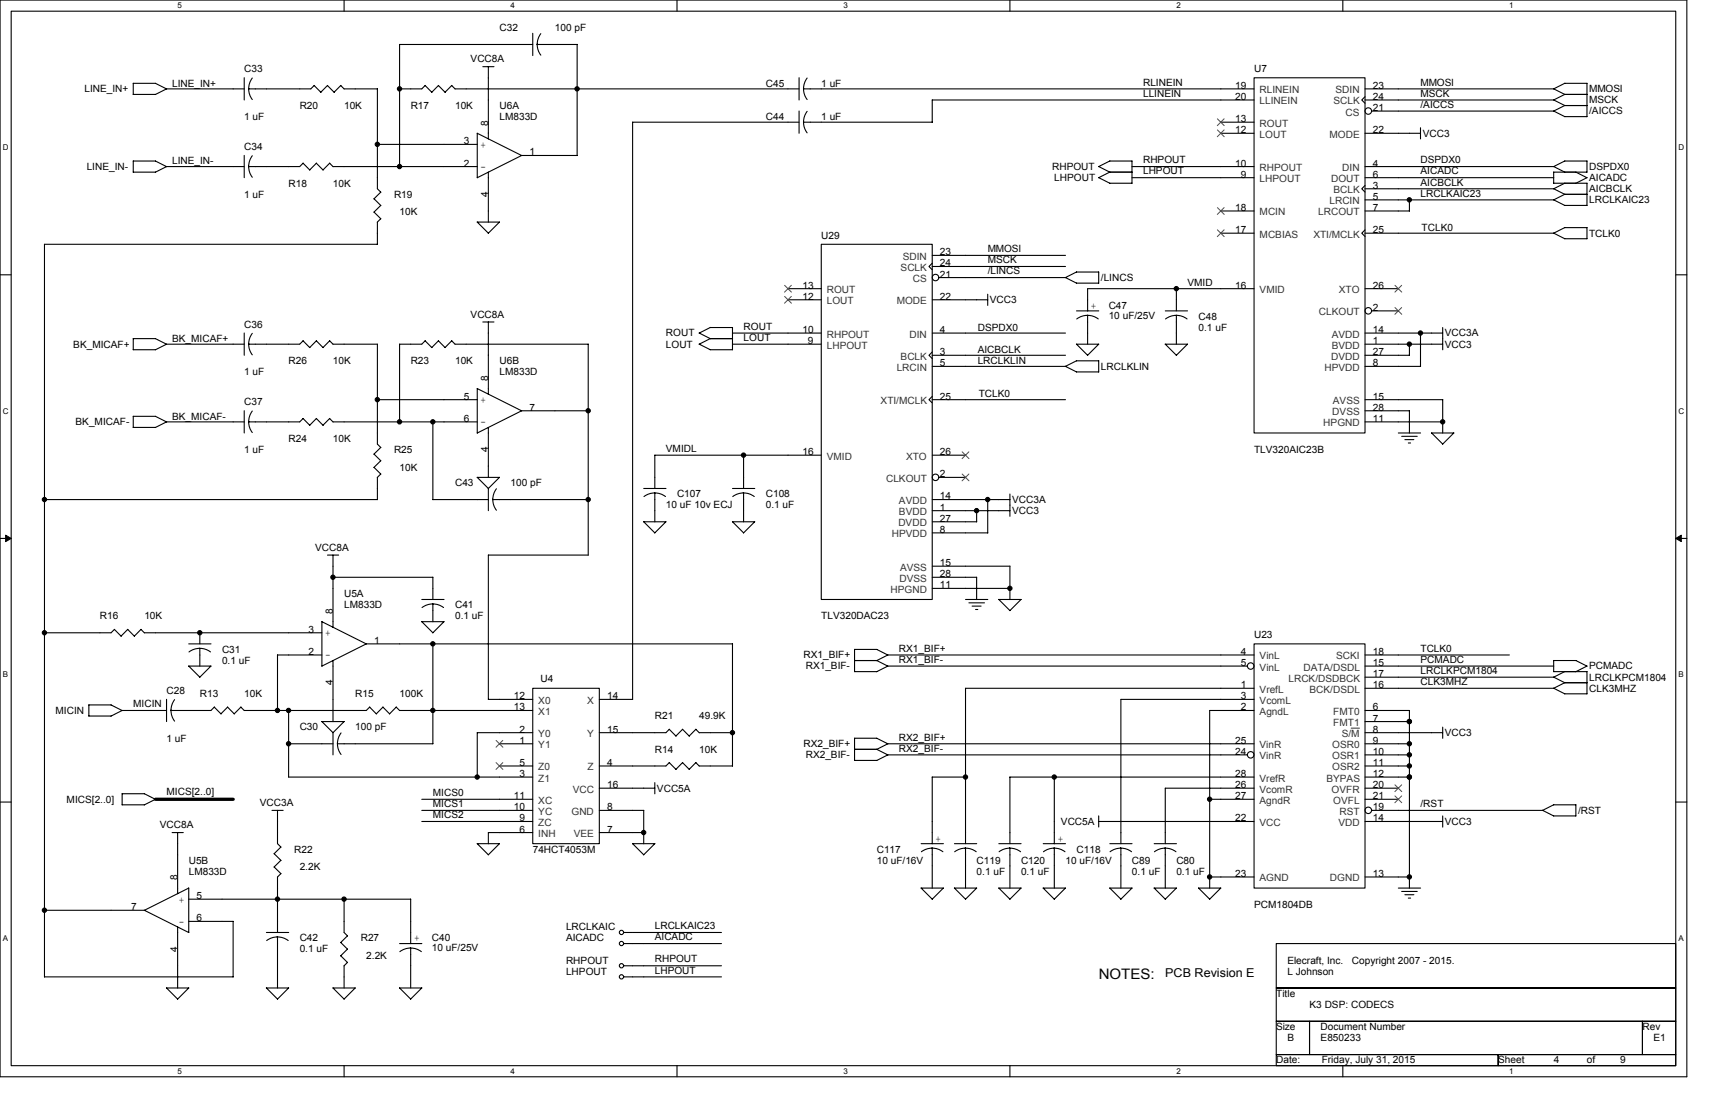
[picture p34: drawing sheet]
<svg xmlns="http://www.w3.org/2000/svg" width="432mm" height="279mm" viewBox="0 0 432 279" stroke-linecap="round" stroke-linejoin="round" font-family="sans-serif">
<defs><g id="words">
<text font-size="3.6" x="276.6" y="246.4">NOTES:</text>
<text font-size="3.1" x="293.4" y="245.9">PCB Revision E</text>
<g font-size="2.5">
<text x="125.8" y="7.9">C32</text>
<text x="139.7" y="7.9">100 pF</text>
<text x="118.5" y="15.7">VCC8A</text>
<text x="21.3" y="23.2">LINE_IN+</text>
<text x="43.3" y="21.8">LINE_IN+</text>
<text x="61.5" y="18.2">C33</text>
<text x="192.8" y="21.8">C45</text>
<text x="206.8" y="21.8">1 uF</text>
<text x="287.8" y="21.5">RLINEIN</text>
<text x="311" y="22.4">19</text>
<text x="315.7" y="18.2">U7</text>
<text x="345.6" y="22.4">23</text>
<text x="357.7" y="21.5">MMOSI</text>
<text x="400.1" y="23.2">MMOSI</text>
<text x="75.5" y="27.4">R20</text>
<text x="86.6" y="27.4">10K</text>
<text x="103.4" y="27.4">R17</text>
<text x="114.6" y="27.4">10K</text>
<text x="125.8" y="27.4">U6A</text>
<text x="287.8" y="24.3">LLINEIN</text>
<text x="311" y="25.1">20</text>
<text x="345.6" y="25.1">24</text>
<text x="345.6" y="27.9">21</text>
<text x="357.7" y="24.3">MSCK</text>
<text x="357.7" y="27.1">/AICCS</text>
<text x="400.1" y="26">MSCK</text>
<text x="400.1" y="28.8">/AICCS</text>
<text x="61.5" y="30.2">1 uF</text>
<text x="122.9" y="31.6" transform="rotate(-90 122.9 31.6)">8</text>
<text x="125.8" y="30.2">LM833D</text>
<text x="192.8" y="30.2">C44</text>
<text x="206.8" y="30.2">1 uF</text>
<text x="311" y="33.5">12</text>
<text x="311" y="30.7">13</text>
<text x="345.6" y="33.5">22</text>
<text x="358.2" y="34.4">VCC3</text>
<text x="43.3" y="41.4">LINE_IN-</text>
<text x="61.5" y="37.7">C34</text>
<text x="116.8" y="36.3">3</text>
<text x="116.8" y="41.9">2</text>
<text x="121" y="37.2">+</text>
<text x="133.3" y="39.1">1</text>
<text x="287.8" y="41.1">RHPOUT</text>
<text x="311" y="41.9">10</text>
<text x="345.6" y="41.9">4</text>
<text x="357.7" y="41.1">DSPDX0</text>
<text x="21.8" y="42.8">LINE_IN-</text>
<text x="72.7" y="47">R18</text>
<text x="83.8" y="47">10K</text>
<text x="121" y="42.8">-</text>
<text x="264.9" y="42.8">RHPOUT</text>
<text x="265.5" y="45.6">LHPOUT</text>
<text x="287.8" y="43.9">LHPOUT</text>
<text x="312.4" y="44.7">9</text>
<text x="345.6" y="44.7">6</text>
<text x="345.6" y="47.5">3</text>
<text x="357.7" y="43.9">AICADC</text>
<text x="357.7" y="46.7">AICBCLK</text>
<text x="400.1" y="42.8">DSPDX0</text>
<text x="400.1" y="45.6">AICADC</text>
<text x="61.5" y="49.8">1 uF</text>
<text x="99.2" y="49.8">R19</text>
<text x="122.9" y="49.6" transform="rotate(-90 122.9 49.6)">4</text>
<text x="311" y="53.1">18</text>
<text x="345.6" y="50.3">5</text>
<text x="345.6" y="53.1">7</text>
<text x="357.7" y="49.5">LRCLKAIC23</text>
<text x="400.1" y="48.4">AICBCLK</text>
<text x="400.1" y="51.2">LRCLKAIC23</text>
<text x="100.6" y="54.2">10K</text>
<text x="311" y="58.7">17</text>
<text x="345.6" y="58.7">25</text>
<text x="357.9" y="58.1">TCLK0</text>
<text x="400.1" y="59.5">TCLK0</text>
<text x="206.8" y="60.1">U29</text>
<text x="236.7" y="64.3">23</text>
<text x="248.7" y="63.5">MMOSI</text>
<text x="236.7" y="67.1">24</text>
<text x="236.7" y="69.8">21</text>
<text x="248.7" y="66.3">MSCK</text>
<text x="248.7" y="69">/LINCS</text>
<text x="277.2" y="70.7">/LINCS</text>
<text x="202" y="75.4">12</text>
<text x="202" y="72.6">13</text>
<text x="236.7" y="75.4">22</text>
<text x="249.2" y="76.3">VCC3</text>
<text x="274.7" y="77.7">+</text>
<text x="279.1" y="77.7">C47</text>
<text x="299" y="72.1">VMID</text>
<text x="311" y="72.6">16</text>
<text x="345.6" y="72.6">26</text>
<text x="61.5" y="82.4">C36</text>
<text x="118.5" y="79.9">VCC8A</text>
<text x="187.2" y="83">ROUT</text>
<text x="202" y="83.8">10</text>
<text x="236.7" y="83.8">4</text>
<text x="246.2" y="83.3">DSPDX0</text>
<text x="279.1" y="80.2">10 uF/25V</text>
<text x="301.8" y="80.5">C48</text>
<text x="301.8" y="83.3">0.1 uF</text>
<text x="345.6" y="78.2">2</text>
<text x="345.6" y="83.8">14</text>
<text x="18.5" y="87.5">BK_MICAF+</text>
<text x="43.3" y="86.1">BK_MICAF+</text>
<text x="167.7" y="87.5">LOUT</text>
<text x="167.7" y="84.7">ROUT</text>
<text x="187.2" y="85.8">LOUT</text>
<text x="203.4" y="86.6">9</text>
<text x="236.7" y="89.4">3</text>
<text x="246.2" y="88.9">AICBCLK</text>
<text x="345.6" y="86.6">1</text>
<text x="345.6" y="89.4">27</text>
<text x="363.8" y="87.5">VCC3</text>
<text x="363.8" y="84.7">VCC3A</text>
<text x="61.5" y="94.5">1 uF</text>
<text x="72.7" y="91.7">R26</text>
<text x="83.8" y="91.7">10K</text>
<text x="103.4" y="91.7">R23</text>
<text x="114.6" y="91.7">10K</text>
<text x="122.9" y="95.9" transform="rotate(-90 122.9 95.9)">8</text>
<text x="125.8" y="91.7">U6B</text>
<text x="125.8" y="94.5">LM833D</text>
<text x="236.7" y="92.2">5</text>
<text x="246.2" y="91.7">LRCLKLIN</text>
<text x="277.2" y="93.1">LRCLKLIN</text>
<text x="345.6" y="92.2">8</text>
<text x="116.8" y="100.6">5</text>
<text x="121" y="101.5">+</text>
<text x="236.7" y="100.6">25</text>
<text x="246.4" y="100.1">TCLK0</text>
<text x="345.6" y="100.6">15</text>
<text x="19" y="107">BK_MICAF-</text>
<text x="43.3" y="105.6">BK_MICAF-</text>
<text x="61.5" y="102">C37</text>
<text x="116.8" y="106.2">6</text>
<text x="121" y="107.1">-</text>
<text x="133.3" y="103.4">7</text>
<text x="345.6" y="106.2">11</text>
<text x="345.6" y="103.4">28</text>
<text x="72.7" y="111.2">R24</text>
<text x="83.8" y="111.2">10K</text>
<text x="122.9" y="113.9" transform="rotate(-90 122.9 113.9)">4</text>
<text x="167.7" y="113.7">VMIDL</text>
<text x="61.5" y="114">1 uF</text>
<text x="99.2" y="114">R25</text>
<text x="100.6" y="118.5">10K</text>
<text x="202" y="114.6">16</text>
<text x="236.7" y="114.6">26</text>
<text x="315.7" y="114">TLV320AIC23B</text>
<text x="114.6" y="122.4">C43</text>
<text x="128.5" y="122.4">100 pF</text>
<text x="170.5" y="125.2">C107</text>
<text x="192.8" y="125.2">C108</text>
<text x="236.7" y="120.1">2</text>
<text x="236.7" y="125.7">14</text>
<text x="167.7" y="128">10 uF 10v ECJ</text>
<text x="192.8" y="128">0.1 uF</text>
<text x="236.7" y="128.5">1</text>
<text x="236.7" y="131.3">27</text>
<text x="254.8" y="126.6">VCC3A</text>
<text x="254.8" y="129.4">VCC3</text>
<text x="236.7" y="134.1">8</text>
<text x="79.4" y="138.6">VCC8A</text>
<text x="236.7" y="142.5">15</text>
<text x="236.7" y="148.1">11</text>
<text x="236.7" y="145.3">28</text>
<text x="25.2" y="155.9">R16</text>
<text x="36.3" y="155.9">10K</text>
<text x="83.8" y="154.5" transform="rotate(-90 83.8 154.5)">8</text>
<text x="86.6" y="150.3">U5A</text>
<text x="86.6" y="153.1">LM833D</text>
<text x="114.6" y="153.1">C41</text>
<text x="114.6" y="155.9">0.1 uF</text>
<text x="206.8" y="155.9">TLV320DAC23</text>
<text x="77.7" y="159.3">3</text>
<text x="81.9" y="160.1">+</text>
<text x="315.7" y="160.7">U23</text>
<text x="55.9" y="164.3">C31</text>
<text x="55.9" y="167.1">0.1 uF</text>
<text x="77.7" y="164.8">2</text>
<text x="81.9" y="165.7">-</text>
<text x="94.2" y="162.1">1</text>
<text x="202.3" y="165.7">RX1_BIF+</text>
<text x="226.3" y="164">RX1_BIF+</text>
<text x="226.3" y="166.8">RX1_BIF-</text>
<text x="312.4" y="164.8">4</text>
<text x="312.4" y="167.6">5</text>
<text x="345.6" y="167.6">15</text>
<text x="345.6" y="164.8">18</text>
<text x="357.7" y="166.8">PCMADC</text>
<text x="357.7" y="164">TCLK0</text>
<text x="83.8" y="172.5" transform="rotate(-90 83.8 172.5)">4</text>
<text x="136.1" y="171.6">U4</text>
<text x="202.9" y="168.5">RX1_BIF-</text>
<text x="312.4" y="173.2">1</text>
<text x="345.6" y="173.2">16</text>
<text x="345.6" y="170.4">17</text>
<text x="357.7" y="169.6">LRCLKPCM1804</text>
<text x="357.7" y="172.4">CLK3MHZ</text>
<text x="400.1" y="171.3">LRCLKPCM1804</text>
<text x="400.1" y="168.5">PCMADC</text>
<text x="14" y="179.7">MICIN</text>
<text x="33.5" y="178">MICIN</text>
<text x="41.9" y="174.6">C28</text>
<text x="50.3" y="175.5">R13</text>
<text x="61.5" y="175.5">10K</text>
<text x="89.4" y="175.5">R15</text>
<text x="100.6" y="175.5">100K</text>
<text x="129.4" y="176">12</text>
<text x="129.4" y="178.8">13</text>
<text x="152.8" y="176">14</text>
<text x="312.4" y="178.8">2</text>
<text x="312.4" y="176">3</text>
<text x="345.6" y="178.8">6</text>
<text x="400.1" y="174.1">CLK3MHZ</text>
<text x="75.5" y="183.9">C30</text>
<text x="89.4" y="183.9">100 pF</text>
<text x="130.8" y="184.4">2</text>
<text x="152.8" y="184.4">15</text>
<text x="164.9" y="181.1">R21</text>
<text x="176" y="181.1">49.9K</text>
<text x="345.6" y="181.6">7</text>
<text x="345.6" y="184.4">8</text>
<text x="363.8" y="185.3">VCC3</text>
<text x="41.9" y="186.7">1 uF</text>
<text x="130.8" y="187.2">1</text>
<text x="164.9" y="189.5">R14</text>
<text x="176" y="189.5">10K</text>
<text x="202.3" y="188.1">RX2_BIF+</text>
<text x="202.9" y="190.9">RX2_BIF-</text>
<text x="226.3" y="186.4">RX2_BIF+</text>
<text x="226.3" y="189.2">RX2_BIF-</text>
<text x="311" y="190">24</text>
<text x="311" y="187.2">25</text>
<text x="345.6" y="187.2">9</text>
<text x="345.6" y="190">10</text>
<text x="130.8" y="195.6">3</text>
<text x="130.8" y="192.8">5</text>
<text x="152.8" y="192.8">4</text>
<text x="311" y="195.6">28</text>
<text x="345.6" y="192.8">11</text>
<text x="345.6" y="195.6">12</text>
<text x="16.8" y="202">MICS[2..0]</text>
<text x="41.9" y="200.1">MICS[2..0]</text>
<text x="65.4" y="202.9">VCC3A</text>
<text x="109" y="200.4">MICS0</text>
<text x="109" y="203.2">MICS1</text>
<text x="129.4" y="204">10</text>
<text x="129.4" y="201.2">11</text>
<text x="152.8" y="204">8</text>
<text x="152.8" y="198.4">16</text>
<text x="165.4" y="199.2">VCC5A</text>
<text x="311" y="198.4">26</text>
<text x="311" y="201.2">27</text>
<text x="345.6" y="204">19</text>
<text x="345.6" y="198.4">20</text>
<text x="345.6" y="201.2">21</text>
<text x="357.7" y="203.2">/RST</text>
<text x="40.3" y="208.5">VCC8A</text>
<text x="109" y="206">MICS2</text>
<text x="130.8" y="209.5">6</text>
<text x="130.8" y="206.8">9</text>
<text x="152.8" y="209.5">7</text>
<text x="267.1" y="207.6">VCC5A</text>
<text x="311" y="206.8">22</text>
<text x="345.6" y="206.8">14</text>
<text x="363.8" y="207.6">VCC3</text>
<text x="397.3" y="204.8">/RST</text>
<text x="74.1" y="214.6">R22</text>
<text x="134.1" y="214.6">74HCT4053M</text>
<text x="220.7" y="214.6">C117</text>
<text x="235.6" y="211.8">+</text>
<text x="266.3" y="211.8">+</text>
<text x="271" y="214.6">C118</text>
<text x="44.7" y="221.6" transform="rotate(-90 44.7 221.6)">8</text>
<text x="47.5" y="217.4">U5B</text>
<text x="47.5" y="220.2">LM833D</text>
<text x="75.5" y="219.1">2.2K</text>
<text x="220.7" y="217.4">10 uF/16V</text>
<text x="245.9" y="217.4">C119</text>
<text x="245.9" y="220.2">0.1 uF</text>
<text x="257.1" y="217.4">C120</text>
<text x="257.1" y="220.2">0.1 uF</text>
<text x="268.2" y="217.4">10 uF/16V</text>
<text x="285" y="217.4">C89</text>
<text x="285" y="220.2">0.1 uF</text>
<text x="296.2" y="217.4">C80</text>
<text x="296.2" y="220.2">0.1 uF</text>
<text x="311" y="220.7">23</text>
<text x="345.6" y="220.7">13</text>
<text x="45" y="227.2">+</text>
<text x="49.5" y="226.3">5</text>
<text x="33" y="229.1">7</text>
<text x="45" y="232.8">-</text>
<text x="49.5" y="231.9">6</text>
<text x="164.9" y="233.9">LRCLKAIC23</text>
<text x="315.7" y="228.6">PCM1804DB</text>
<text x="44.7" y="239.6" transform="rotate(-90 44.7 239.6)">4</text>
<text x="75.5" y="237">C42</text>
<text x="75.5" y="239.8">0.1 uF</text>
<text x="90.8" y="237">R27</text>
<text x="104.2" y="237">+</text>
<text x="108.7" y="237">C40</text>
<text x="108.7" y="239.5">10 uF/25V</text>
<text x="142.5" y="237">AICADC</text>
<text x="142.5" y="234.2">LRCLKAIC</text>
<text x="164.9" y="236.7">AICADC</text>
<text x="92.2" y="241.4">2.2K</text>
<text x="142.5" y="245.3">LHPOUT</text>
<text x="142.5" y="242.5">RHPOUT</text>
<text x="164.9" y="242.3">RHPOUT</text>
<text x="164.9" y="245.1">LHPOUT</text>
<text x="324.1" y="242.5">Elecraft, Inc.</text>
<text x="324.1" y="245.3">L Johnson</text>
<text x="340.4" y="242.5">Copyright 2007 - 2015.</text>
<text x="321.3" y="250.9">Title</text>
<text x="329.7" y="253.7">K3 DSP: CODECS</text>
<text x="321.3" y="259.3">Size</text>
<text x="324.1" y="262.1">B</text>
<text x="332.5" y="259.3">Document Number</text>
<text x="332.5" y="262.1">E850233</text>
<text x="413.5" y="259.3">Rev</text>
<text x="416.3" y="262.1">E1</text>
<text x="321.3" y="267.7">Date:</text>
<text x="332.8" y="267.7">Friday, July 31, 2015</text>
<text x="377.2" y="267.7">Sheet</text>
<text x="391.2" y="267.7">4</text>
<text x="399.6" y="267.7">of</text>
<text x="407.9" y="267.7">9</text>
</g>
<g font-size="2.5" fill="#333">
<text x="317.1" y="23.5">RLINEIN</text>
<text x="336.3" y="23.5">SDIN</text>
<text x="317.1" y="26.3">LLINEIN</text>
<text x="335.7" y="26.3">SCLK</text>
<text x="338.8" y="29.1">CS</text>
<text x="317.1" y="34.7">LOUT</text>
<text x="317.1" y="31.9">ROUT</text>
<text x="334.7" y="34.7">MODE</text>
<text x="317.1" y="45.8">LHPOUT</text>
<text x="317.1" y="43.1">RHPOUT</text>
<text x="335.1" y="45.8">DOUT</text>
<text x="337.9" y="43.1">DIN</text>
<text x="334.7" y="51.4">LRCIN</text>
<text x="335.7" y="48.6">BCLK</text>
<text x="317.1" y="54.2">MCIN</text>
<text x="317.1" y="59.8">MCBIAS</text>
<text x="330.7" y="59.8">XTI/MCLK</text>
<text x="331.9" y="54.2">LRCOUT</text>
<text x="227.3" y="65.4">SDIN</text>
<text x="226.8" y="68.2">SCLK</text>
<text x="229.8" y="71">CS</text>
<text x="208.2" y="76.6">LOUT</text>
<text x="208.2" y="73.8">ROUT</text>
<text x="225.8" y="76.6">MODE</text>
<text x="317.1" y="73.8">VMID</text>
<text x="337.1" y="73.8">XTO</text>
<text x="332.1" y="79.4">CLKOUT</text>
<text x="208.2" y="87.8">LHPOUT</text>
<text x="208.2" y="85">RHPOUT</text>
<text x="229" y="85">DIN</text>
<text x="335.3" y="87.8">BVDD</text>
<text x="335.3" y="85">AVDD</text>
<text x="225.8" y="93.3">LRCIN</text>
<text x="226.8" y="90.6">BCLK</text>
<text x="333.5" y="93.3">HPVDD</text>
<text x="335.2" y="90.6">DVDD</text>
<text x="221.7" y="101.7">XTI/MCLK</text>
<text x="335.6" y="101.7">AVSS</text>
<text x="333.2" y="107.3">HPGND</text>
<text x="335.4" y="104.5">DVSS</text>
<text x="208.2" y="115.7">VMID</text>
<text x="228.1" y="115.7">XTO</text>
<text x="223.1" y="121.3">CLKOUT</text>
<text x="226.3" y="129.7">BVDD</text>
<text x="226.3" y="126.9">AVDD</text>
<text x="224.5" y="135.3">HPVDD</text>
<text x="226.2" y="132.5">DVDD</text>
<text x="226.6" y="143.6">AVSS</text>
<text x="224.2" y="149.2">HPGND</text>
<text x="226.5" y="146.4">DVSS</text>
<text x="317.1" y="166">VinL</text>
<text x="336.4" y="166">SCKI</text>
<text x="317.1" y="168.8">VinL</text>
<text x="324.4" y="171.6">LRCK/DSDBCK</text>
<text x="328.2" y="168.8">DATA/DSDL</text>
<text x="135.5" y="177.2">X0</text>
<text x="135.5" y="180">X1</text>
<text x="147.8" y="177.2">X</text>
<text x="317.1" y="174.4">VrefL</text>
<text x="317.1" y="180">AgndL</text>
<text x="317.1" y="177.2">VcomL</text>
<text x="329.7" y="174.4">BCK/DSDL</text>
<text x="335.7" y="180">FMT0</text>
<text x="135.5" y="185.5">Y0</text>
<text x="147.9" y="185.5">Y</text>
<text x="335.7" y="182.8">FMT1</text>
<text x="337.8" y="185.5">S/M</text>
<text x="135.5" y="188.3">Y1</text>
<text x="317.1" y="191.1">VinR</text>
<text x="317.1" y="188.3">VinR</text>
<text x="335.4" y="188.3">OSR0</text>
<text x="335.4" y="191.1">OSR1</text>
<text x="135.5" y="196.7">Z1</text>
<text x="135.5" y="193.9">Z0</text>
<text x="148" y="193.9">Z</text>
<text x="317.1" y="196.7">VrefR</text>
<text x="334" y="196.7">BYPAS</text>
<text x="335.4" y="193.9">OSR2</text>
<text x="135.5" y="202.3">XC</text>
<text x="144.2" y="199.5">VCC</text>
<text x="317.1" y="199.5">VcomR</text>
<text x="317.1" y="202.3">AgndR</text>
<text x="335.3" y="199.5">OVFR</text>
<text x="335.7" y="202.3">OVFL</text>
<text x="135.5" y="207.9">ZC</text>
<text x="135.5" y="205.1">YC</text>
<text x="143.9" y="205.1">GND</text>
<text x="317.1" y="207.9">VCC</text>
<text x="337" y="207.9">VDD</text>
<text x="337.2" y="205.1">RST</text>
<text x="135.5" y="210.7">INH</text>
<text x="144.5" y="210.7">VEE</text>
<text x="317.1" y="221.9">AGND</text>
<text x="334.9" y="221.9">DGND</text>
</g>
<g font-size="2">
<text x="44.7" y="2.1">5</text>
<text x="128.5" y="2.1">4</text>
<text x="212.4" y="2.1">3</text>
<text x="296.2" y="2.1">2</text>
<text x="380" y="2.1">1</text>
<text x=".7" y="37.8">D</text>
<text x="422.6" y="37.8">D</text>
<text x=".7" y="104.1">C</text>
<text x="422.6" y="104.1">C</text>
<text x=".7" y="170.5">B</text>
<text x="422.6" y="170.5">B</text>
<text x=".7" y="236.9">A</text>
<text x="422.6" y="236.9">A</text>
<text x="44.7" y="270.3">5</text>
<text x="128.5" y="270.3">4</text>
<text x="212.4" y="270.3">3</text>
<text x="296.2" y="270.3">2</text>
<text x="380" y="270.3">1</text>
</g>
</g></defs>
<path d="M0 0h424.7v271h-424.7zM2.8 2.8h419.1v265.4h-419.1z" fill="none" stroke="#000" stroke-width=".28"/>
<g fill="#fff">
<path d="M44.7 .3h1.1v2.2h-1.1z"/>
<path d="M44.7 268.5h1.1v2.3h-1.1z"/>
</g>
<path d="M86.6 0v2.8M86.6 268.2v2.8" fill="none" stroke="#000" stroke-width=".28"/>
<g fill="#fff">
<path d="M128.5 .3h1.2v2.2h-1.2z"/>
<path d="M128.5 268.5h1.2v2.3h-1.2z"/>
</g>
<path d="M170.5 0v2.8M170.5 268.2v2.8" fill="none" stroke="#000" stroke-width=".28"/>
<g fill="#fff">
<path d="M212.4 .3h1.1v2.2h-1.1z"/>
<path d="M212.4 268.5h1.1v2.3h-1.1z"/>
</g>
<path d="M254.3 0v2.8M254.3 268.2v2.8" fill="none" stroke="#000" stroke-width=".28"/>
<g fill="#fff">
<path d="M296.2 .3h1.1v2.2h-1.1z"/>
<path d="M296.2 268.5h1.1v2.3h-1.1z"/>
</g>
<path d="M338.1 0v2.8M338.1 268.2v2.8" fill="none" stroke="#000" stroke-width=".28"/>
<g fill="#fff">
<path d="M380 .3h1.1v2.2h-1.1z"/>
<path d="M380 268.5h1.1v2.3h-1.1z"/>
<path d="M.7 36h1.5v2.2h-1.5z"/>
<path d="M422.6 36h1.5v2.2h-1.5z"/>
<path d="M.7 102.3h1.5v2.3h-1.5z"/>
<path d="M422.6 102.3h1.5v2.3h-1.5z"/>
</g>
<path d="M0 69.2h2.8M421.9 69.2h2.8" fill="none" stroke="#000" stroke-width=".28"/>
<g fill="#fff">
<path d="M.7 168.7h1.4v2.2h-1.4z"/>
<path d="M422.6 168.7h1.3v2.2h-1.3z"/>
</g>
<path d="M0 135.5h2.8M421.9 135.5h2.8" fill="none" stroke="#000" stroke-width=".28"/>
<path d="M1.4 134.7l1.4 .8-1.4 .8zM421.9 135.5l1.4-.8v1.6z" fill="#000" stroke="#000" stroke-width=".25"/>
<g fill="#fff">
<path d="M.7 235.1h1.4v2.2h-1.4z"/>
<path d="M422.6 235.1h1.4v2.2h-1.4z"/>
</g>
<g fill="none" stroke="#000" stroke-width=".28">
<path d="M61.5 19.6v5.6M63.5 19.6l-.7 1.3-.2 1.5 .2 1.4 .7 1.3M121.6 16.8h2.8M123 16.8v18.2M134.1 8.4v5.6M134.1 11.2h-33.5v30.8M135.3 11.2h10v27.9h-14M136.2 8.5l-.7 1.2-.2 1.5 .2 1.4 .7 1.3M201.2 19.6v5.6M203.2 19.6l-.7 1.3-.2 1.5 .2 1.4 .7 1.3M315.7 19.6h28v89.4h-28zM42 22.4l-2.8-1.4h-5.7v2.8h5.6"/>
<path d="M61.5 39.1v5.6M61.5 22.4h-19.6l-2.8 1.4M62.6 22.4h15.7l.8-.9 1.7 1.7M63.5 39.2l-.7 1.3-.2 1.4 .2 1.5 .7 1.2M80.8 23.2l1.7-1.7 1.6 1.7M86.6 22.4h8.4v25.1l.9 .9M86.7 22.4l-.9-.9-1.7 1.7M95 36.3h25.2M100.6 22.4h5.6l.9-.9 1.6 1.7 1.7-1.7 1.7 1.7M114.6 22.4h86.6M114.6 22.4l-.9-.9-1.6 1.7M120.2 33.5l11.1 5.6-11.1 5.6z"/>
<path d="M201.2 30.8h-41.9v145.2h-8.4M201.2 27.9v5.6M202.3 22.4h113.4M203.2 28l-.7 1.3-.2 1.4 .2 1.5 .7 1.2M307.4 33.5h8.3M307.4 30.8h8.3M315.7 25.2h-81v5.6h-32.4M343.7 24.3l-.8 .9 .8 .8M343.7 33.5h14M343.7 22.4h47.5l2.8-1.4h5.6v8.4M357.7 32.2v2.8M391.2 22.4l2.8 1.4h5.6"/>
<path d="M391.2 25.1l2.8 1.5M391.2 27.9l2.8 1.5h5.6M394 26.6h5.6M394 23.7l-2.8 1.5h-47.5M394 26.5l-2.8 1.5h-45.8M41.9 41.9h19.6M41.9 41.9l-2.8 1.4M42 42l-2.8-1.5h-5.7v2.8h5.6M76.3 41.1l-.8 .8h-12.9M79.7 41.1l-1.7 1.7-1.7-1.7M83 41.1l.8 .8h36.4M83 41.1l-1.7 1.7-1.6-1.7"/>
<path d="M95 55.9v5.6h-83.8v184.4h47.5M95.9 48.4l-1.8 1.7 1.8 1.6-1.8 1.7 1.8 1.7-.9 .8M123 43.3v12.6M123 58.7l-2.8-2.8h5.6l-2.9 2.8M276.6 41.9l2.8 1.4M276.6 41.9l2.8-1.4h5.6v5.6h-5.6l-2.8-1.4M279.4 43.3h5.6M279.4 43.3l-2.8 1.4M285 41.9h30.7M285 44.7h30.7M307.4 58.7h8.3M307.4 53.1h8.3"/>
<path d="M343.7 46.7l-.8 .8 .8 .8M343.7 57.9l-.8 .8 .8 .8M343.7 41.9h47.5l2.8-1.4h5.6v2.8M343.7 44.7h47.5M354.9 50.3v2.8h-11.2M391.2 58.7l2.8 1.4h5.6v-2.8h-5.6l-2.8 1.4h-47.5M391.2 46.1h8.4v5.6h-5.6l-2.8-1.4M391.2 41.9l2.8 1.4M391.2 47.5l2.8 1.4M394 48.9h5.6M394 48.9l-2.8 1.4h-47.5M394 46.1l-2.8 1.4h-47.5"/>
<path d="M396.8 43.3l2.8 1.4-2.9 1.4M399.6 43.3h-8.4v2.8M198.4 75.5h8.4M198.4 72.7h8.4M206.8 61.5h27.9v89.4h-27.9zM234.7 66.3l-.8 .8 .8 .8M234.7 75.5h14M234.7 64.3h33.6M234.7 67.1h33.6M236.4 69.9h31.8l2.8-1.4h5.6v2.8M248.7 74.1v2.8M268.2 69.8l2.8 1.5h5.6"/>
<path d="M271 78.3h5.6M273.8 79.4v7.3M293.4 78.3h5.6M296.2 72.7v5.6M296.2 79.4v7.3M315.7 72.7h-41.9v5.6M343.7 72.7h8.4M345.4 78.3h6.7M42 86.7l-2.8-1.5h-5.7v2.8h5.6M61.5 86.6h-19.6l-2.8 1.5M61.5 83.8v5.6M63.5 83.9l-.7 1.3-.2 1.4 .2 1.5 .7 1.2"/>
<path d="M76.3 85.8l-.8 .8h-12.9M79.7 85.8l1.6 1.7 1.7-1.7 .9 .9M79.7 85.8l-1.7 1.7-1.7-1.7M83.8 86.6h11.2v25.2l.9 .8M112.1 87.5l-1.7-1.7-1.7 1.7-1.6-1.7-.9 .8h-5.6v19.6M114.6 86.6h33.5v53.1h-25.1v36.4l11.1-.1M114.6 86.7l-.9-.9-1.6 1.7M121.6 81h2.8M123 81v18.2M176 83.8l2.8 1.4h5.6M178.8 82.4h5.6v5.6h-5.6l-2.8-1.4M178.9 85.2l-2.9 1.4"/>
<path d="M178.9 82.4l-2.9 1.4M184.4 86.6h22.4M184.4 83.8h22.4M234.7 88.6l-.8 .8 .8 .9M234.7 99.8l-.8 .8 .8 .8M234.7 92.2h33.5l2.8-1.4h5.6v2.8M234.7 83.8h33.6M234.7 89.4h33.6M268.2 92.2l2.8 1.4h5.6M271 86.6h5.6l-2.8 2.9zM271.1 80.3l1.3-.7 1.4-.2 1.5 .2 1.2 .7M293.4 86.6h5.6l-2.8 2.9z"/>
<path d="M293.5 80.3l1.2-.7 1.5-.2 1.4 .2 1.3 .7M343.7 86.6h19.5M343.7 83.8h19.5M354.9 86.6v2.8h-11.2M357.7 83.8v8.4h-14M363.2 82.4v5.7M41.9 106.2h19.6M41.9 106.2l-2.8 1.4M42 106.2l-2.8-1.4h-5.7v2.8h5.6M61.5 103.4v5.6M63.5 103.5l-.7 1.2-.2 1.5 .2 1.4 .7 1.3M76.3 105.3l-.8 .9h-12.9"/>
<path d="M79.7 105.3l-1.7 1.8-1.7-1.8M83 105.3l.9 .9h36.3M83 105.3l-1.7 1.8-1.6-1.8M95 100.6h25.2M95.9 112.6l-1.8 1.7 1.8 1.7M95.9 116l-1.8 1.7 1.8 1.6-.9 .9M109 106.2v19.6h14M123 107.6v12.6M131.3 103.4h16.8M131.3 103.4l-11.2 5.6M131.4 103.4l-11.2-5.6v11.2M187.2 114.6v8.4"/>
<path d="M206.8 114.6h-41.9v8.4M234.7 100.6h33.6M234.7 114.6h8.4M343.7 100.6h19.5v8.4M343.7 106.2h19.6M343.7 103.4h11.2v5.6M352.1 109h5.6M352.9 109.8h3.9M353.7 110.7h2.3M354.6 111.5h.6M366 109l-2.8 2.8M366.1 109h-5.7l2.8 2.8"/>
<path d="M82.4 139.7h2.9M83.8 139.7v18.2M95 120.2v5.6h-83.8M122.9 123l2.9-2.8h-5.6l2.8 2.8v5.5M124.1 125.8h24M125 123l-.7 1.3-.2 1.4 .2 1.5 .7 1.2M162.1 131.3l2.7 2.9 2.9-2.9h-5.6M162.1 123h5.6M162.1 125l1.3-.7 1.4-.2 1.5 .2 1.3 .7M164.9 124.1v7.3M184.4 131.3l2.8 2.9 2.8-2.9h-5.6M184.4 123h5.6"/>
<path d="M184.5 125l1.3-.7 1.4-.2 1.4 .2 1.3 .7M187.2 124.1v7.3M234.7 125.8h19.6M234.7 128.5h19.6M236.4 120.2h6.7M245.9 128.5v2.8h-11.2M248.7 125.8v8.4l-14-.1M254.3 124.4v5.6M11.2 159.3h16.8l.8-.9 1.7 1.7M36.3 159.3h44.7M36.4 159.3l-.9-.9-1.7 1.7M50.3 159.3v2.8"/>
<path d="M83.8 145.3h25.2M106.2 150.9h5.6M106.3 152.9l1.2-.6 1.5-.3 1.4 .3 1.3 .6M109 159.3l-2.8-2.8h5.6l-2.8 2.8M109 145.3v5.6M109 152v4.5M234.7 142.5h19.6v8.4M234.7 148.1h19.6M234.7 145.3h11.2v5.6M243.1 150.9h5.6M243.9 151.7h4M244.8 152.6h2.2"/>
<path d="M245.6 153.4h.6M254.3 153.7l-2.8-2.8h5.6l-2.8 2.8M28 177.4l2.8 1.5M28 177.4h-5.6v2.8h5.6M30.5 160.1l1.7-1.7 1.6 1.7M41.9 178.8h-11.1l-2.9 1.5M41.9 176v5.6M44 176.1l-.7 1.3-.2 1.4 .2 1.5 .7 1.2M47.5 167.6l2.8 2.9 2.8-2.8h-5.6M47.5 162.1h5.6M47.6 164.1l1.3-.7 1.4-.2 1.4 .2 1.3 .7M50.3 163.2v4.5"/>
<path d="M54 178l-.9 .8h-10M57.3 178l-1.7 1.7-1.6-1.7M60.6 178l.9 .9M60.7 178l-1.7 1.7-1.7-1.7M72.7 178.8v16.8h61.4M81 164.9h-11.1v14M83.8 166.3v15.4M92.2 162.1h92.2v30.7h-8.3l-.9-.8M92.2 162.1l-11.2 5.6M92.2 162.1l-11.2-5.6v11.2M93.1 178l1.7 1.7M93.1 178l-.9 .8h-30.7"/>
<path d="M96.4 178l1.7 1.7M96.4 178l-1.7 1.7M99.8 178l.8 .9M99.8 178l-1.7 1.7M100.6 178.8h33.5M109 162.1v25.1M134.1 173.2h16.8v39.2h-16.8zM215.1 166.3h5.7l2.8 1.4M223.6 164.9l-2.8-1.4-5.6-.1-.1 5.7h5.6l2.8-1.4h90.6M315.7 162.1h28v61.4h-28zM315.7 176h-33.5v36.4M315.7 178.8h-11.1v44.8"/>
<path d="M315.7 173.2h-72.6v39.2M315.7 164.9h-92.2l-2.8 1.4M343.7 167.7h47.5M343.7 178.8h11.2v44.8M343.7 164.9h36.3M391.2 169.1h8.4v5.6l-5.6-.1-2.8-1.4M391.2 170.4l2.8 1.5M394 171.9h5.6M394 171.8l-2.8 1.4h-47.5M394 169l-2.8 1.5h-47.5M396.8 166.3l2.8 1.4-2.9 1.4M396.8 166.3h-5.6v2.8"/>
<path d="M36.3 199.8l2.9 1.4M36.4 199.8h-5.6v2.8M72.6 187.2h11.2M81 181.6l2.8 2.8M81 181.6h5.7M83.8 184.4v5.6M85 187.2h24M85.9 184.5l-.7 1.3-.2 1.4 .2 1.4 .7 1.3M86.6 181.6l-2.8 2.8M125.8 192.8h8.3M125.8 187.2h8.3M134.1 184.4h-13.9v11.2"/>
<path d="M150.9 198.4h14M164.9 197v2.8M168.5 183.6l1.7 1.7M168.5 183.6l-.8 .8h-16.8M168.5 191.9l-.8 .9h-16.8M171.9 183.6l1.6 1.7M171.9 191.9l-1.7 1.8-1.7-1.7M171.9 183.6l-1.7 1.7M175.2 183.6l.8 .8h8.4M175.2 191.9l-1.7 1.8-1.6-1.7M175.2 183.6l-1.7 1.7M215.1 188.6h5.7"/>
<path d="M220.7 188.6l2.9 1.4M223.6 187.2l-2.8-1.4h-5.6l-.1 5.6h5.6l2.8-1.4h90.6M243.1 195.6h-8.4v16.8M254.3 195.6h61.4M254.3 195.6v16.8M265.5 195.6v16.8M315.7 198.4h-22.3v14M315.7 187.2h-92.2l-2.8 1.4M343.7 184.4h19.5M343.7 181.6h11.2M343.7 198.4h8.4M343.7 192.8h11.2"/>
<path d="M343.7 187.2h11.2M343.7 195.6h11.2M343.7 190h11.2M363.2 183v2.8M0 201.9h2.8M30.7 202.6h5.6M39.1 201.2l-2.8 1.4M43.3 209.6h2.8M44.7 209.6v15.4M68.5 204h2.8M69 214.9l1.7 1.7M69 218.2l1.7 1.7"/>
<path d="M69.9 204v8.4l.8 .8M70.7 219.9l-.8 .8v14M70.7 213.2l-1.7 1.7M70.7 216.6l-1.7 1.6M106.2 206.8h27.9M106.2 204h27.9M106.2 201.2h27.9M123 215.2l-2.8-2.8h5.6l-2.9 2.8M134.1 209.6h-11.1v2.8M150.9 209.6h11.2M150.9 204h11.2v8.4M164.9 212.4l-2.8 2.8"/>
<path d="M164.9 212.4h-5.6l2.8 2.8M231.9 212.4h5.6M232 214.4l1.3-.7 1.4-.2 1.4 .2 1.3 .7M234.7 213.5v10.1M240.3 212.4h5.6M240.4 214.4l1.3-.7 1.4-.2 1.4 .2 1.3 .7M243.1 213.5v10.1M251.5 212.4h5.6M251.5 214.4l1.3-.7 1.5-.2 1.4 .2 1.3 .7M254.3 213.5v10.1M262.7 212.4h5.6M262.7 214.4l1.3-.7 1.4-.2 1.5 .2 1.2 .7"/>
<path d="M265.5 213.5v10.1M276.6 206.8h39.1M276.6 205.4v2.8M279.4 212.4h5.6M279.5 214.4l1.3-.7 1.4-.2 1.4 .2 1.3 .7M282.2 213.5v10.1M290.6 212.4h5.6M290.7 214.4l1.2-.7 1.5-.2 1.4 .2 1.3 .7M293.4 213.5v10.1M304.6 201.2h11.1M343.7 206.8h19.5M343.7 201.2h8.4"/>
<path d="M345.4 204h43M363.2 205.4v2.8M388.4 204l2.8 1.4M396.8 202.6v2.8h-5.6M396.8 202.6h-5.6l-2.8 1.4M421.9 201.9h2.8M11.2 229.1h25.1l11.2 5.6v-11.2l-11.2 5.7M44.7 233.3v15.4M47.5 226.3h55.9M47.5 231.9h11.2M58.7 231.9v14M67.1 234.7h5.6"/>
<path d="M67.1 236.7l1.3-.6 1.4-.3 1.5 .3 1.3 .6M69.9 235.8v12.9M86.6 226.3v8.4l.9 .9M87.5 235.6l-1.7 1.7 1.7 1.6-1.7 1.7 1.7 1.7-.9 .8v5.6M100.6 237.5h5.6M100.7 239.5l1.3-.6 1.4-.3 1.4 .3 1.3 .6M103.4 226.3v11.2M103.4 238.6v10.1M157 234.7h24.7M157 237.5h24.7M231.9 223.5l2.8 2.9 2.8-2.9M231.9 223.5h5.6"/>
<path d="M240.3 223.5l2.8 2.9 2.8-2.9h-5.6M254.3 226.3l-2.8-2.8h5.6l-2.8 2.9M262.6 223.5l2.8 2.9 2.9-2.9h-5.6M282.2 226.3l-2.8-2.8h5.6l-2.8 2.9M290.6 223.5l2.8 2.9 2.8-2.9M290.6 223.5h5.6M304.6 226.3l-2.8-2.8h5.6l-2.9 2.9M304.6 220.7h11.1M321.3 237.5h100.6v11.2h-100.6zM343.7 220.7h11.2M352.1 223.5h5.6M352.9 224.4h3.9"/>
<path d="M353.7 225.2h2.3M354.6 226.1h.6M44.7 251.5l-2.8-2.8h5.6l-2.8 2.8M67.1 248.7l2.8 2.8M67.1 248.7h5.6M72.7 248.7l-2.9 2.8M86.6 251.5l-2.8-2.8h5.7l-2.9 2.8M103.4 251.5l-2.8-2.8h5.6l-2.8 2.8M157 245.9h24.7M157 243.1h24.7M321.3 248.7h100.6v8.4h-100.6zM321.3 257.1h8.4v8.4h-8.4z"/>
<path d="M329.7 257.1h83.8v8.4h-83.8zM413.5 257.1h8.4v8.4h-8.4zM321.3 265.5h55.9v2.7h-55.9zM377.2 265.5h44.7v2.7h-44.7z"/>
<circle cx="344.5" cy="28" r=".82"/>
<circle cx="235.5" cy="69.9" r=".82"/>
<circle cx="344.5" cy="78.2" r=".82"/>
<circle cx="235.5" cy="120.2" r=".82"/>
<circle cx="314.9" cy="167.7" r=".82"/>
<circle cx="314.9" cy="190" r=".82"/>
<circle cx="344.5" cy="204" r=".82"/>
<circle cx="156.5" cy="237.5" r=".54"/>
<circle cx="156.5" cy="234.7" r=".54"/>
<circle cx="156.5" cy="245.9" r=".54"/>
<circle cx="156.5" cy="243.1" r=".54"/>
</g>
<g fill="none" stroke="#4c4c4c" stroke-width=".25">
<path d="M306.5 32.7l1.7 1.7M306.5 29.9l1.7 1.7M308.2 32.7l-1.7 1.7M308.2 29.9l-1.7 1.7M306.5 52.3l1.7 1.7M306.5 57.8l1.7 1.8M308.2 52.3l-1.7 1.7M308.2 57.8l-1.7 1.8M197.5 74.6l1.8 1.7M197.5 71.8l1.8 1.7M199.2 74.6l-1.7 1.7M199.2 71.8l-1.7 1.7"/>
<path d="M351.2 77.4l1.7 1.7M351.2 71.8l1.7 1.7M352.9 77.4l-1.7 1.7M352.9 71.8l-1.7 1.7M242.3 119.3l1.7 1.7M242.3 113.7l1.7 1.7M243.9 119.3l-1.7 1.7M243.9 113.7l-1.7 1.7M124.9 186.4l1.7 1.7M124.9 192l1.7 1.7M126.6 186.4l-1.7 1.7M126.6 192l-1.7 1.7"/>
<path d="M351.2 197.5l1.7 1.8M352.9 197.5l-1.7 1.8M351.2 200.3l1.7 1.8M352.9 200.3l-1.7 1.8"/>
</g>
<path d="M340.2 183.3h2.1" fill="none" stroke="#333" stroke-width=".25"/>
<path d="M39.1 201.2h19.6" fill="none" stroke="#000" stroke-width=".83"/>
<g fill="#000" stroke="#000" stroke-width=".28">
<circle cx="95" cy="36.3" r=".54"/>
<circle cx="100.6" cy="22.4" r=".54"/>
<circle cx="145.3" cy="22.4" r=".54"/>
<circle cx="100.6" cy="41.9" r=".54"/>
<circle cx="354.8" cy="50.3" r=".54"/>
<circle cx="296.2" cy="72.7" r=".54"/>
<circle cx="354.8" cy="86.6" r=".54"/>
<circle cx="357.6" cy="83.8" r=".54"/>
<circle cx="95" cy="100.6" r=".54"/>
<circle cx="100.6" cy="106.2" r=".54"/>
<circle cx="109" cy="106.2" r=".54"/>
<circle cx="148.1" cy="103.4" r=".54"/>
<circle cx="187.2" cy="114.6" r=".54"/>
<circle cx="363.2" cy="106.2" r=".54"/>
<circle cx="11.2" cy="125.7" r=".54"/>
<circle cx="148.1" cy="125.7" r=".54"/>
<circle cx="245.9" cy="128.5" r=".54"/>
<circle cx="248.7" cy="125.7" r=".54"/>
<circle cx="11.2" cy="159.3" r=".54"/>
<circle cx="50.3" cy="159.3" r=".54"/>
<circle cx="83.8" cy="145.3" r=".54"/>
<circle cx="254.3" cy="148.1" r=".54"/>
<circle cx="69.9" cy="178.8" r=".54"/>
<circle cx="72.7" cy="178.8" r=".54"/>
<circle cx="109" cy="162.1" r=".54"/>
<circle cx="109" cy="178.8" r=".54"/>
<circle cx="72.7" cy="187.2" r=".54"/>
<circle cx="120.2" cy="195.6" r=".54"/>
<circle cx="184.4" cy="184.4" r=".54"/>
<circle cx="243.1" cy="195.6" r=".54"/>
<circle cx="265.4" cy="195.6" r=".54"/>
<circle cx="354.8" cy="190" r=".54"/>
<circle cx="354.8" cy="187.2" r=".54"/>
<circle cx="354.8" cy="195.6" r=".54"/>
<circle cx="354.8" cy="181.6" r=".54"/>
<circle cx="354.8" cy="192.8" r=".54"/>
<circle cx="162.1" cy="209.6" r=".54"/>
<circle cx="304.6" cy="201.2" r=".54"/>
<circle cx="11.2" cy="229.1" r=".54"/>
<circle cx="69.9" cy="226.3" r=".54"/>
<circle cx="86.6" cy="226.3" r=".54"/>
<circle cx="304.6" cy="220.7" r=".54"/>
<circle cx="354.8" cy="220.7" r=".54"/>
</g>
<use href="#words"/>
</svg>
